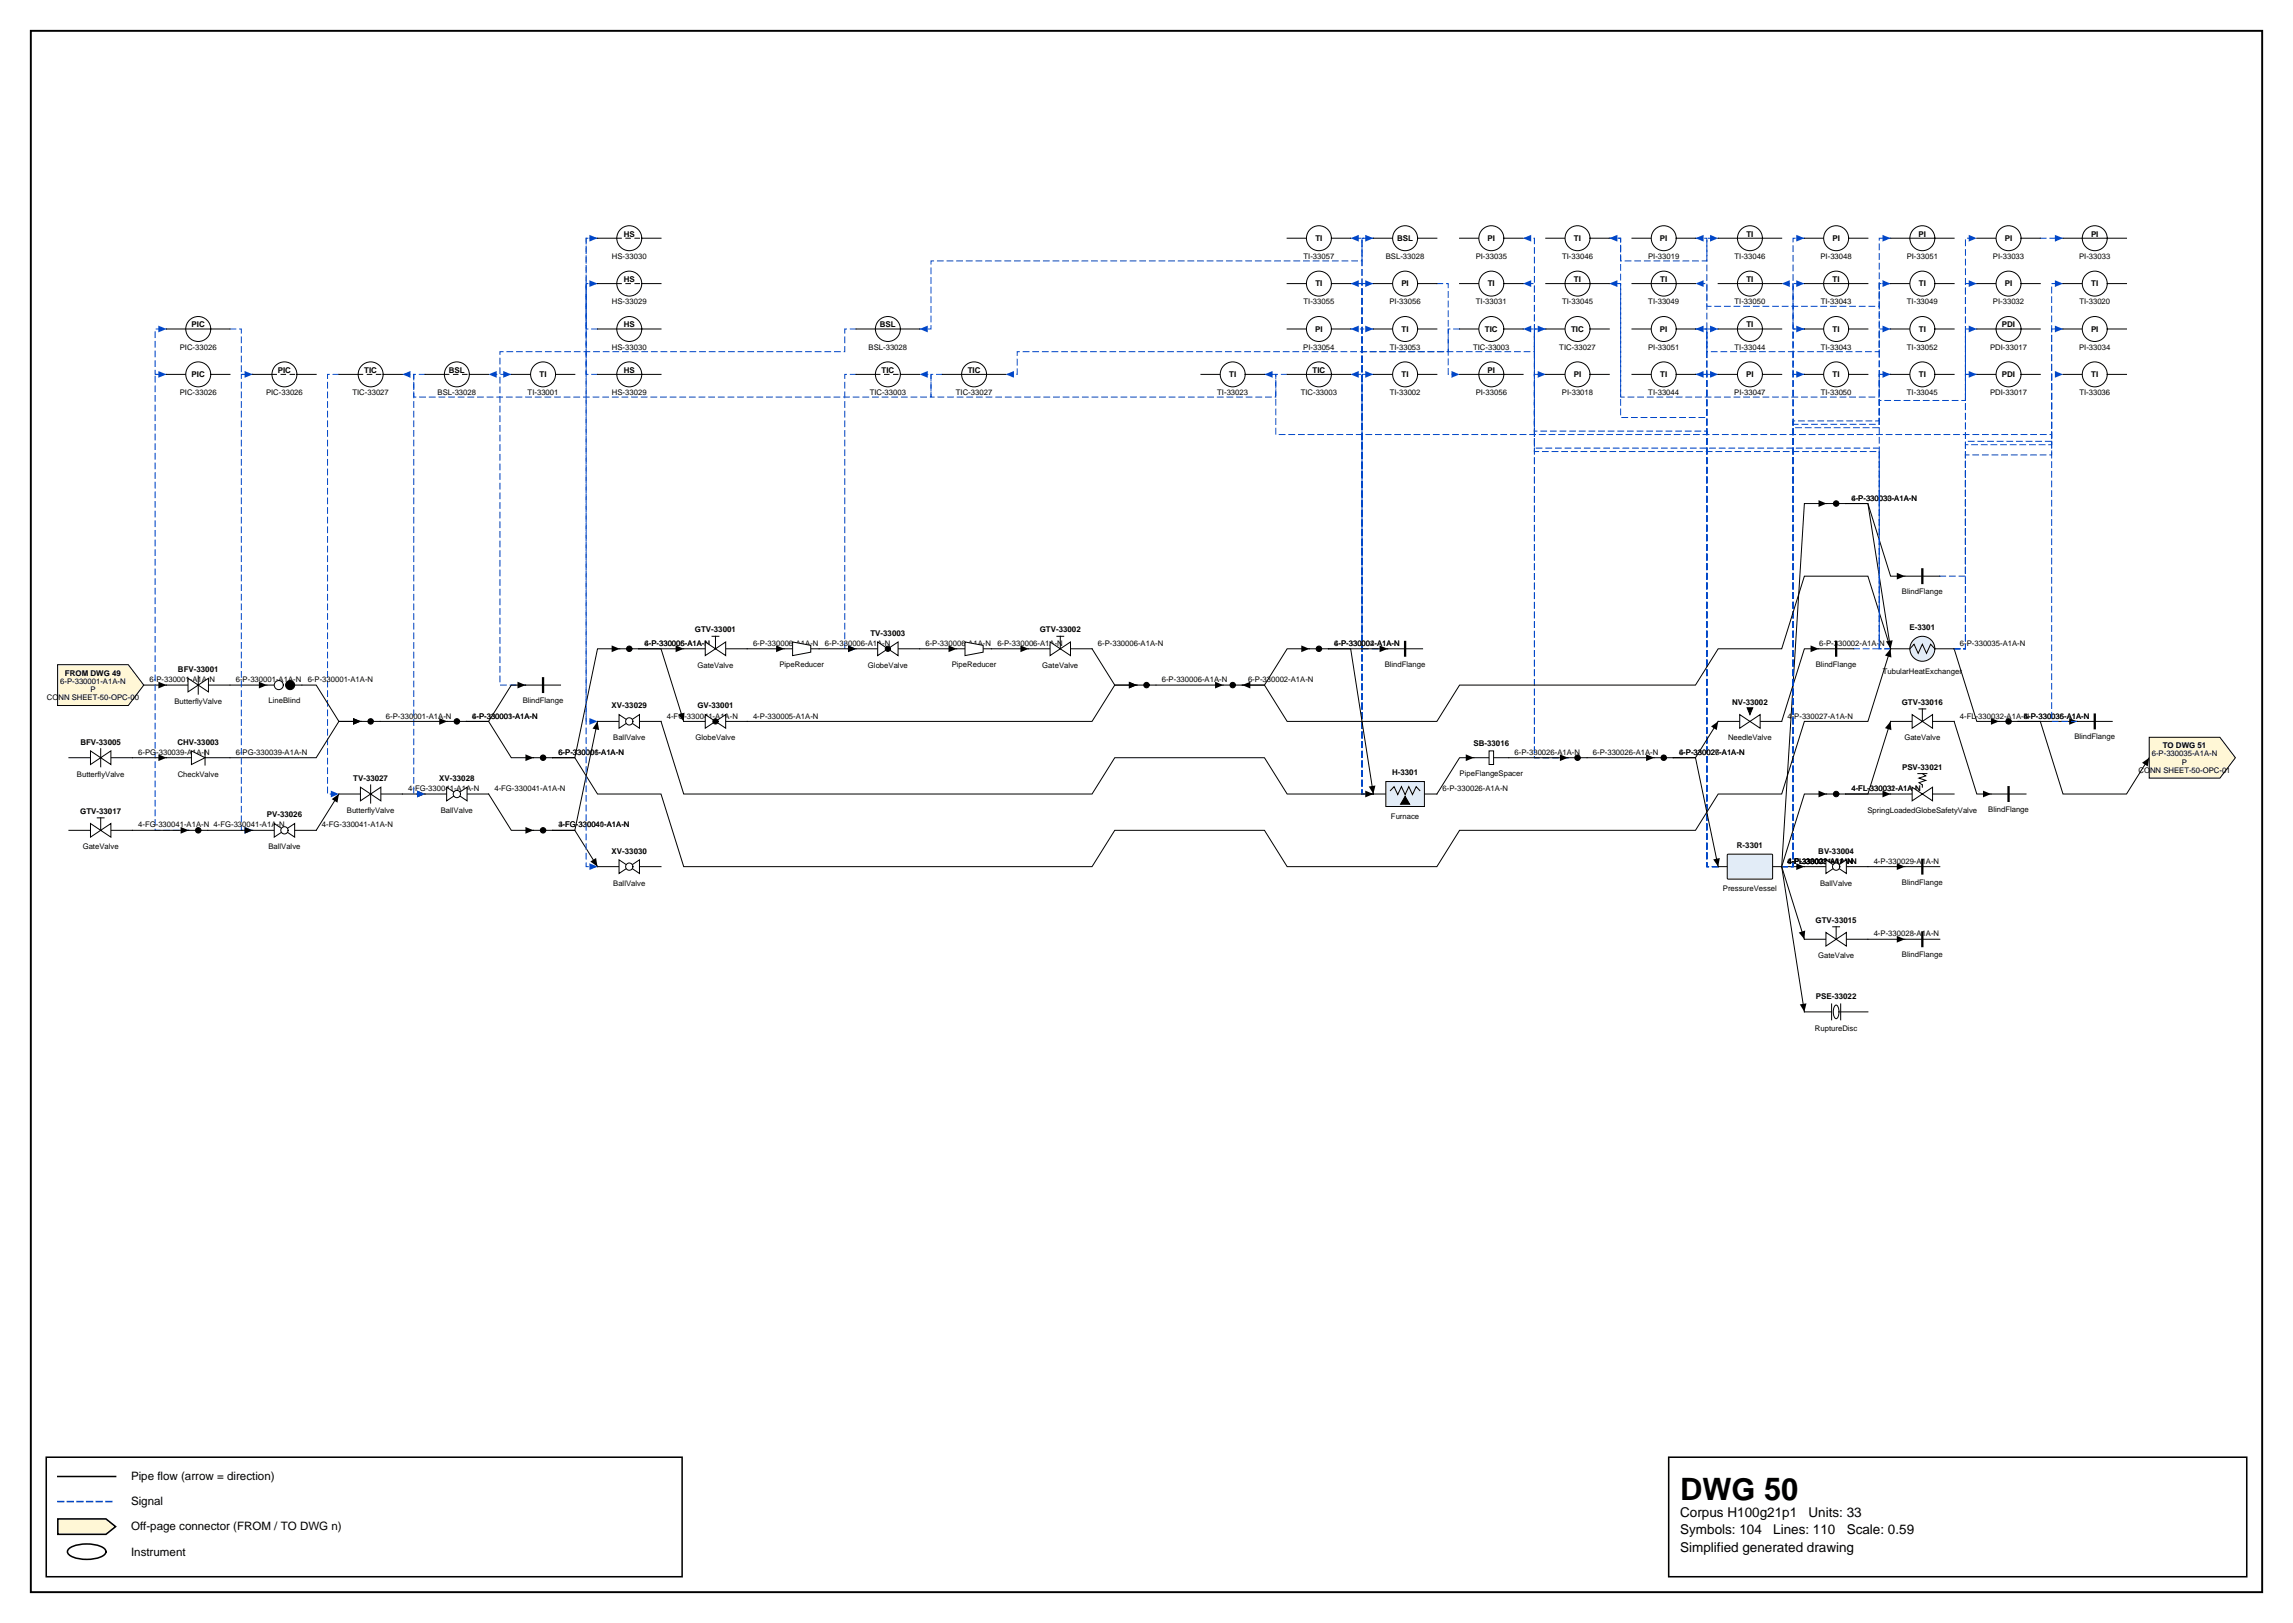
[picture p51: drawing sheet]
<svg xmlns="http://www.w3.org/2000/svg" width="420mm" height="297mm" viewBox="0 0 420 297" stroke-linecap="round" stroke-linejoin="round" font-family="sans-serif">
<defs><g id="words">
<text font-size="5.6" x="307.6" y="274.5">DWG 50</text>
<g font-size="2.5">
<text x="307.6" y="277.6">Corpus H100g21p1</text>
<text x="307.6" y="280.8">Symbols: 104</text>
<text x="324.6" y="280.8">Lines: 110</text>
<text x="331.1" y="277.6">Units: 33</text>
<text x="338.1" y="280.8">Scale: 0.59</text>
<text x="307.6" y="284">Simplified generated drawing</text>
</g>
<g font-size="2.1">
<text x="24" y="270.9">Pipe flow (arrow = direction)</text>
<text x="24" y="275.5">Signal</text>
<text x="24" y="280.1">Off-page connector (FROM / TO DWG n)</text>
<text x="24" y="284.7">Instrument</text>
</g>
<g font-size="1.5">
<text x="114.2" y="43.3">HS</text>
<text x="240.8" y="44.1">TI</text>
<text x="255.8" y="44.1">BSL</text>
<text x="272.3" y="44.1">PI</text>
<text x="288.2" y="44.1">TI</text>
<text x="303.9" y="44.1">PI</text>
<text x="319.7" y="43.3">TI</text>
<text x="335.5" y="44.1">PI</text>
<text x="351.3" y="43.3">PI</text>
<text x="367" y="44.1">PI</text>
<text x="382.8" y="43.3">PI</text>
<text x="114.2" y="51.6">HS</text>
<text x="240.8" y="52.4">TI</text>
<text x="256.6" y="52.4">PI</text>
<text x="272.4" y="52.4">TI</text>
<text x="288.2" y="51.6">TI</text>
<text x="304" y="51.6">TI</text>
<text x="319.7" y="51.6">TI</text>
<text x="335.5" y="51.6">TI</text>
<text x="351.3" y="52.4">TI</text>
<text x="367" y="52.4">PI</text>
<text x="382.9" y="52.4">TI</text>
<text x="35.1" y="59.9">PIC</text>
<text x="114.2" y="59.9">HS</text>
<text x="161.1" y="59.9">BSL</text>
<text x="319.7" y="59.9">TI</text>
<text x="366.5" y="59.9">PDI</text>
<text x="240.8" y="60.7">PI</text>
<text x="256.6" y="60.7">TI</text>
<text x="271.9" y="60.7">TIC</text>
<text x="287.6" y="60.7">TIC</text>
<text x="303.9" y="60.7">PI</text>
<text x="335.5" y="60.7">TI</text>
<text x="351.3" y="60.7">TI</text>
<text x="382.8" y="60.7">PI</text>
<text x="35.1" y="69">PIC</text>
<text x="50.9" y="68.2">PIC</text>
<text x="66.7" y="68.2">TIC</text>
<text x="82.2" y="68.2">BSL</text>
<text x="98.8" y="69">TI</text>
<text x="114.2" y="68.2">HS</text>
<text x="161.4" y="68.2">TIC</text>
<text x="177.2" y="68.2">TIC</text>
<text x="225" y="69">TI</text>
<text x="240.3" y="68.2">TIC</text>
<text x="256.6" y="69">TI</text>
<text x="272.3" y="68.2">PI</text>
<text x="288.1" y="69">PI</text>
<text x="304" y="69">TI</text>
<text x="319.7" y="69">PI</text>
<text x="335.5" y="69">TI</text>
<text x="351.3" y="69">TI</text>
<text x="366.5" y="69">PDI</text>
<text x="382.9" y="69">TI</text>
<text x="127.2" y="115.7">GTV-33001</text>
<text x="159.4" y="116.3">TV-33003</text>
<text x="190.4" y="115.7">GTV-33002</text>
<text x="349.6" y="115.3">E-3301</text>
<text x="11.9" y="123.7">FROM DWG 49</text>
<text x="32.6" y="123">BFV-33001</text>
<text x="112" y="129.6">XV-33029</text>
<text x="127.7" y="129.6">GV-33001</text>
<text x="317.1" y="129">NV-33002</text>
<text x="348.2" y="129">GTV-33016</text>
<text x="14.7" y="136.3">BFV-33005</text>
<text x="32.5" y="136.3">CHV-33003</text>
<text x="269.8" y="136.5">SB-33016</text>
<text x="396" y="136.9">TO DWG 51</text>
<text x="64.7" y="142.9">TV-33027</text>
<text x="80.4" y="142.9">XV-33028</text>
<text x="254.9" y="141.9">H-3301</text>
<text x="348.2" y="140.8">PSV-33021</text>
<text x="14.7" y="148.9">GTV-33017</text>
<text x="48.8" y="149.6">PV-33026</text>
<text x="318" y="155.2">R-3301</text>
<text x="112" y="156.2">XV-33030</text>
<text x="332.9" y="156.2">BV-33004</text>
<text x="332.4" y="168.9">GTV-33015</text>
<text x="332.4" y="182.8">PSE-33022</text>
</g>
<g font-size="1.4">
<text x="112" y="47.4">HS-33030</text>
<text x="238.6" y="47.4">TI-33057</text>
<text x="253.7" y="47.4">BSL-33028</text>
<text x="270.2" y="47.4">PI-33035</text>
<text x="286" y="47.4">TI-33046</text>
<text x="301.7" y="47.4">PI-33019</text>
<text x="317.6" y="47.4">TI-33046</text>
<text x="333.3" y="47.4">PI-33048</text>
<text x="349.1" y="47.4">PI-33051</text>
<text x="364.9" y="47.4">PI-33033</text>
<text x="380.6" y="47.4">PI-33033</text>
<text x="112" y="55.7">HS-33029</text>
<text x="238.6" y="55.7">TI-33055</text>
<text x="254.4" y="55.7">PI-33056</text>
<text x="270.2" y="55.7">TI-33031</text>
<text x="286" y="55.7">TI-33045</text>
<text x="301.8" y="55.7">TI-33049</text>
<text x="317.6" y="55.7">TI-33050</text>
<text x="333.3" y="55.7">TI-33043</text>
<text x="349.1" y="55.7">TI-33049</text>
<text x="364.9" y="55.7">PI-33032</text>
<text x="380.7" y="55.7">TI-33020</text>
<text x="32.9" y="64">PIC-33026</text>
<text x="112" y="64">HS-33030</text>
<text x="159" y="64">BSL-33028</text>
<text x="238.6" y="64">PI-33054</text>
<text x="254.4" y="64">TI-33053</text>
<text x="269.7" y="64">TIC-33003</text>
<text x="285.5" y="64">TIC-33027</text>
<text x="301.7" y="64">PI-33051</text>
<text x="317.6" y="64">TI-33044</text>
<text x="333.3" y="64">TI-33043</text>
<text x="349.1" y="64">TI-33052</text>
<text x="364.4" y="64">PDI-33017</text>
<text x="380.6" y="64">PI-33034</text>
<text x="32.9" y="72.3">PIC-33026</text>
<text x="48.7" y="72.3">PIC-33026</text>
<text x="64.5" y="72.3">TIC-33027</text>
<text x="80.1" y="72.3">BSL-33028</text>
<text x="96.6" y="72.3">TI-33001</text>
<text x="112" y="72.3">HS-33029</text>
<text x="159.2" y="72.3">TIC-33003</text>
<text x="175" y="72.3">TIC-33027</text>
<text x="222.9" y="72.3">TI-33023</text>
<text x="238.1" y="72.3">TIC-33003</text>
<text x="254.4" y="72.3">TI-33002</text>
<text x="270.2" y="72.3">PI-33056</text>
<text x="286" y="72.3">PI-33018</text>
<text x="301.8" y="72.3">TI-33044</text>
<text x="317.5" y="72.3">PI-33047</text>
<text x="333.3" y="72.3">TI-33050</text>
<text x="349.1" y="72.3">TI-33045</text>
<text x="364.4" y="72.3">PDI-33017</text>
<text x="380.7" y="72.3">TI-33036</text>
<text x="339" y="91.6">6-P-330033-A1A-N</text>
<text x="339" y="91.6">4-P-330030-A1A-N</text>
<text x="348.2" y="108.7">BlindFlange</text>
<text x="118" y="118.2">6-P-330006-A1A-N</text>
<text x="118" y="118.2">4-P-330005-A1A-N</text>
<text x="137.9" y="118.2">6-P-330006-A1A-N</text>
<text x="151" y="118.2">6-P-330006-A1A-N</text>
<text x="169.4" y="118.2">6-P-330006-A1A-N</text>
<text x="182.6" y="118.2">6-P-330006-A1A-N</text>
<text x="201" y="118.2">6-P-330006-A1A-N</text>
<text x="244.3" y="118.2">4-P-330004-A1A-N</text>
<text x="244.3" y="118.2">6-P-330002-A1A-N</text>
<text x="333.1" y="118.2">6-P-330002-A1A-N</text>
<text x="358.8" y="118.2">6-P-330035-A1A-N</text>
<text x="11" y="125.1">6-P-330001-A1A-N</text>
<text x="27.4" y="124.9">6-P-330001-A1A-N</text>
<text x="43.2" y="124.9">6-P-330001-A1A-N</text>
<text x="56.3" y="124.9">6-P-330001-A1A-N</text>
<text x="127.7" y="122.2">GateValve</text>
<text x="142.7" y="122">PipeReducer</text>
<text x="158.9" y="122.2">GlobeValve</text>
<text x="174.3" y="122">PipeReducer</text>
<text x="190.8" y="122.2">GateValve</text>
<text x="212.7" y="124.9">6-P-330006-A1A-N</text>
<text x="228.5" y="124.9">6-P-330002-A1A-N</text>
<text x="253.5" y="122">BlindFlange</text>
<text x="332.4" y="122">BlindFlange</text>
<text x="344.7" y="123.3">TubularHeatExchanger</text>
<text x="8.6" y="128.1">CONN SHEET-50-OPC-00</text>
<text x="16.5" y="126.6">P</text>
<text x="31.9" y="128.9">ButterflyValve</text>
<text x="49.2" y="128.7">LineBlind</text>
<text x="70.7" y="131.5">6-P-330001-A1A-N</text>
<text x="86.4" y="131.5">4-P-330003-A1A-N</text>
<text x="86.4" y="131.5">6-P-330001-A1A-N</text>
<text x="95.7" y="128.7">BlindFlange</text>
<text x="122.1" y="131.5">4-FG-330041-A1A-N</text>
<text x="137.9" y="131.5">4-P-330005-A1A-N</text>
<text x="327.3" y="131.5">4-P-330027-A1A-N</text>
<text x="358.8" y="131.5">4-FL-330032-A1A-N</text>
<text x="370.5" y="131.5">4-P-330036-A1A-N</text>
<text x="370.5" y="131.5">6-P-330035-A1A-N</text>
<text x="112.3" y="135.5">BallValve</text>
<text x="127.3" y="135.5">GlobeValve</text>
<text x="316.4" y="135.5">NeedleValve</text>
<text x="348.7" y="135.5">GateValve</text>
<text x="379.8" y="135.3">BlindFlange</text>
<text x="14.1" y="142.2">ButterflyValve</text>
<text x="25.3" y="138.1">6-PG-330039-A1A-N</text>
<text x="32.5" y="142.2">CheckValve</text>
<text x="43.2" y="138.1">6-PG-330039-A1A-N</text>
<text x="102.2" y="138.1">6-P-330006-A1A-N</text>
<text x="102.2" y="138.1">6-P-330001-A1A-N</text>
<text x="267.2" y="142">PipeFlangeSpacer</text>
<text x="277.3" y="138.1">6-P-330026-A1A-N</text>
<text x="291.6" y="138.1">6-P-330026-A1A-N</text>
<text x="307.4" y="138.1">4-P-330027-A1A-N</text>
<text x="307.4" y="138.1">6-P-330026-A1A-N</text>
<text x="391.5" y="141.4">CONN SHEET-50-OPC-01</text>
<text x="394" y="138.4">6-P-330035-A1A-N</text>
<text x="399.5" y="139.9">P</text>
<text x="63.5" y="148.8">ButterflyValve</text>
<text x="74.7" y="144.8">4-FG-330041-A1A-N</text>
<text x="80.7" y="148.8">BallValve</text>
<text x="90.5" y="144.8">4-FG-330041-A1A-N</text>
<text x="254.7" y="149.9">Furnace</text>
<text x="264.1" y="144.8">6-P-330026-A1A-N</text>
<text x="339" y="144.8">4-FL-330032-A1A-N</text>
<text x="339" y="144.8">4-FL-330031-A1A-N</text>
<text x="341.9" y="148.8">SpringLoadedGlobeSafetyValve</text>
<text x="364" y="148.6">BlindFlange</text>
<text x="15.1" y="155.5">GateValve</text>
<text x="25.3" y="151.4">4-FG-330041-A1A-N 4-FG-330041-A1A-N</text>
<text x="49.1" y="155.5">BallValve</text>
<text x="58.9" y="151.4">4-FG-330041-A1A-N</text>
<text x="102.2" y="151.4">3-FG-330040-A1A-N</text>
<text x="102.2" y="151.4">4-FG-330041-A1A-N</text>
<text x="327.3" y="158.1">6-P-330033-A1A-N</text>
<text x="327.3" y="158.1">4-P-330029-A1A-N</text>
<text x="327.3" y="158.1">4-P-330028-A1A-N</text>
<text x="327.3" y="158.1">4-FL-330031-A1A-N</text>
<text x="327.3" y="158.1">4-FL-330034-A1A-N</text>
<text x="343" y="158.1">4-P-330029-A1A-N</text>
<text x="348.2" y="161.9">BlindFlange</text>
<text x="112.3" y="162.1">BallValve</text>
<text x="315.4" y="163.1">PressureVessel</text>
<text x="333.2" y="162.1">BallValve</text>
<text x="343" y="171.4">4-P-330028-A1A-N</text>
<text x="332.9" y="175.4">GateValve</text>
<text x="348.2" y="175.2">BlindFlange</text>
<text x="332.3" y="188.7">RuptureDisc</text>
</g>
</g></defs>
<path d="M5.6 5.6h408.6v285.8h-408.6z" fill="none" stroke="#000" stroke-width=".35"/>
<path d="M8.5 266.7h116.4v21.9h-116.4zM10.6 270.2h10.6M305.5 266.7h105.8v21.9h-105.8z" fill="none" stroke="#000" stroke-width=".28"/>
<path d="M10.6 274.8h10.6" fill="none" stroke="#0046c8" stroke-width=".28" stroke-dasharray="1.1 .7"/>
<path d="M10.6 278h8.8l1.8 1.4-1.8 1.4h-8.8z" fill="#fff7d6" stroke="#000" stroke-width=".28"/>
<path d="M12.7 283.4a6.7 6.7 0 0 1 6.3 0 .72 .72 0 0 1 0 1.2 6.7 6.7 0 0 1-6.3 0 .72 .72 0 0 1 0-1.2z" fill="none" stroke="#000" stroke-width=".28"/>
<path d="M125.2 118.7h-8.2h4l4.2 13.3M136.8 118.7h6.8M42.1 125.4h6.8M380.3 132h-10.8h4l4.2 13.3h11.6l4.2-6.6" fill="none" stroke="#000" stroke-width=".18"/>
<path d="M123.7 118.1l1.5 .6-1.5 .7zM142.1 118.1l1.5 .6-1.5 .7zM47.4 124.8l1.5 .6-1.5 .6zM124.1 130.8l1.2-.4-.1 1.6zM378.8 131.4l1.5 .6-1.5 .6zM392.2 139.6l1.3-.9-.3 1.6z" fill="#000"/>
<path d="M254.1 118.7h-4.7v-50.2h2" fill="none" stroke="#0046c8" stroke-width=".18" stroke-dasharray="1.1 .7"/>
<path d="M250 67.9l1.4 .6-1.4 .6z" fill="#0046c8"/>
<path d="M109.4 68.5h-2.1v-16.6h2.1" fill="none" stroke="#0046c8" stroke-width=".18" stroke-dasharray="1.1 .7"/>
<path d="M107.9 51.3l1.5 .6-1.5 .6z" fill="#0046c8"/>
<path d="M357.8 132l4.1 13.3h2.6" fill="none" stroke="#000" stroke-width=".18"/>
<path d="M363.1 144.7l1.4 .6-1.4 .6z" fill="#000"/>
<path d="M251.4 145.3h-2v-85.1h2" fill="none" stroke="#0046c8" stroke-width=".18" stroke-dasharray="1.1 .7"/>
<path d="M250 59.6l1.4 .6-1.4 .6z" fill="#0046c8"/>
<path d="M251.4 145.3h-2v-93.4h2" fill="none" stroke="#0046c8" stroke-width=".18" stroke-dasharray="1.1 .7"/>
<path d="M250 51.3l1.4 .6-1.4 .6z" fill="#0046c8"/>
<path d="M251.4 145.3h-2v-101.7h2" fill="none" stroke="#0046c8" stroke-width=".18" stroke-dasharray="1.1 .7"/>
<path d="M250 43l1.4 .6-1.4 .6z" fill="#0046c8"/>
<path d="M269.8 138.7h-2.6l-4.1 6.6" fill="none" stroke="#000" stroke-width=".18"/>
<path d="M268.4 138.1l1.4 .6-1.4 .6z" fill="#000"/>
<path d="M251.4 145.3h-2v-85.1h-2.1" fill="none" stroke="#0046c8" stroke-width=".18" stroke-dasharray="1.1 .7"/>
<path d="M247.3 60.2l1.5-.6v1.2z" fill="#0046c8"/>
<path d="M251.4 145.3h-2v-93.4h-2.1" fill="none" stroke="#0046c8" stroke-width=".18" stroke-dasharray="1.1 .7"/>
<path d="M247.3 51.9l1.5-.6v1.2z" fill="#0046c8"/>
<path d="M251.4 145.3h-2v-101.7h-2.1" fill="none" stroke="#0046c8" stroke-width=".18" stroke-dasharray="1.1 .7"/>
<path d="M247.3 43.6l1.5-.6v1.2z" fill="#0046c8"/>
<path d="M199.9 118.7l4.2 6.7h4.1M26.3 125.4h4.2" fill="none" stroke="#000" stroke-width=".18"/>
<path d="M29 124.8l1.5 .6-1.5 .6zM206.7 124.8l1.5 .6-1.5 .6z" fill="#000"/>
<path d="M156.7 68.5h-2v50.2h2" fill="none" stroke="#0046c8" stroke-width=".18" stroke-dasharray="1.1 .7"/>
<path d="M155.3 118.1l1.4 .6-1.4 .7z" fill="#0046c8"/>
<path d="M62 68.5h-2v76.8h2" fill="none" stroke="#0046c8" stroke-width=".18" stroke-dasharray="1.1 .7"/>
<path d="M60.6 144.7l1.4 .6-1.4 .6z" fill="#0046c8"/>
<path d="M55.3 125.4h2.6l4.1 6.6h4.1" fill="none" stroke="#000" stroke-width=".18"/>
<path d="M64.6 131.4l1.5 .6-1.5 .6z" fill="#000"/>
<path d="M96.2 125.4h-4.7v-56.9h2.1" fill="none" stroke="#0046c8" stroke-width=".18" stroke-dasharray="1.1 .7"/>
<path d="M92.1 67.9l1.5 .6-1.5 .6z" fill="#0046c8"/>
<path d="M373.5 43.6h4.2" fill="none" stroke="#0046c8" stroke-width=".18" stroke-dasharray="1.1 .7"/>
<path d="M376.2 43l1.5 .6-1.5 .6z" fill="#0046c8"/>
<path d="M263.1 51.9h2v16.6h2.1" fill="none" stroke="#0046c8" stroke-width=".18" stroke-dasharray="1.1 .7"/>
<path d="M265.7 67.9l1.5 .6-1.5 .6z" fill="#0046c8"/>
<path d="M42.1 60.2h2.1v8.3h2.1" fill="none" stroke="#0046c8" stroke-width=".18" stroke-dasharray="1.1 .7"/>
<path d="M44.8 67.9l1.5 .6-1.5 .6z" fill="#0046c8"/>
<path d="M73.7 145.3h4.1" fill="none" stroke="#000" stroke-width=".18"/>
<path d="M76.3 144.7l1.5 .6-1.5 .6z" fill="#000"/>
<path d="M380.3 132h-4.7v-52.5h-142v-11h-2.1" fill="none" stroke="#0046c8" stroke-width=".18" stroke-dasharray="1.1 .7"/>
<path d="M231.5 68.5l1.5-.6v1.2z" fill="#0046c8"/>
<path d="M66.1 132h-4.1l-4.1 6.7h-15.8M62 145.3l-4.1 6.7" fill="none" stroke="#000" stroke-width=".18"/>
<path d="M64.6 131.4l1.5 .6-1.5 .6zM60.7 146.3l1.3-1-.2 1.6z" fill="#000"/>
<path d="M310.4 68.5h2.1v-8.3h2.1" fill="none" stroke="#0046c8" stroke-width=".18" stroke-dasharray="1.1 .7"/>
<path d="M313.1 59.6l1.5 .6-1.5 .6z" fill="#0046c8"/>
<path d="M109.4 132l-4.2 20h-4h4l4.2 6.6M89.5 145.3l4.1 6.7h4.1" fill="none" stroke="#000" stroke-width=".18"/>
<path d="M109.4 132l.3 1.6-1.2-.2zM96.2 151.3l1.5 .7-1.5 .6zM108.1 157.7l1-.7 .3 1.6z" fill="#000"/>
<path d="M109.4 60.2h-2.1v-16.6h2.1" fill="none" stroke="#0046c8" stroke-width=".18" stroke-dasharray="1.1 .7"/>
<path d="M107.9 43l1.5 .6-1.5 .6z" fill="#0046c8"/>
<path d="M150 118.7h6.7M333 118.7h-2.7l-4.1 13.3" fill="none" stroke="#000" stroke-width=".18"/>
<path d="M155.3 118.1l1.4 .6-1.4 .7zM331.5 118.1l1.5 .6-1.5 .7z" fill="#000"/>
<path d="M172.5 68.5h-2.1v4.2h-94.6v-4.2h-2.1" fill="none" stroke="#0046c8" stroke-width=".18" stroke-dasharray="1.1 .7"/>
<path d="M73.7 68.5l1.5-.6v1.2z" fill="#0046c8"/>
<path d="M361.9 68.5h-2.1v-8.3h2.1" fill="none" stroke="#0046c8" stroke-width=".18" stroke-dasharray="1.1 .7"/>
<path d="M360.4 59.6l1.5 .6-1.5 .6z" fill="#0046c8"/>
<path d="M77.8 68.5h-2v76.8h2" fill="none" stroke="#0046c8" stroke-width=".18" stroke-dasharray="1.1 .7"/>
<path d="M76.3 144.7l1.5 .6-1.5 .6z" fill="#0046c8"/>
<path d="M239.7 118.7h-4l-4.2 6.7h-4.1M69.6 132h12.3M208.2 125.4h-4.1l-4.2 6.6h-63.1" fill="none" stroke="#000" stroke-width=".18"/>
<path d="M238.2 118.1l1.5 .6-1.5 .7zM80.4 131.4l1.5 .6-1.5 .6zM206.7 124.8l1.5 .6-1.5 .6z" fill="#000"/>
<path d="M46.3 68.5h-2.1v83.5h2.1" fill="none" stroke="#0046c8" stroke-width=".18" stroke-dasharray="1.1 .7"/>
<path d="M44.8 151.3l1.5 .7-1.5 .6z" fill="#0046c8"/>
<path d="M310.4 60.2h2.1v4.2h31.6v-20.8h2" fill="none" stroke="#0046c8" stroke-width=".18" stroke-dasharray="1.1 .7"/>
<path d="M344.6 43l1.5 .6-1.5 .6z" fill="#0046c8"/>
<path d="M287.1 138.7h-6.2v-70.2h2.1" fill="none" stroke="#0046c8" stroke-width=".18" stroke-dasharray="1.1 .7"/>
<path d="M281.5 67.9l1.5 .6-1.5 .6z" fill="#0046c8"/>
<path d="M287.1 138.7h-6.2v-78.5h2.1" fill="none" stroke="#0046c8" stroke-width=".18" stroke-dasharray="1.1 .7"/>
<path d="M281.5 59.6l1.5 .6-1.5 .6z" fill="#0046c8"/>
<path d="M290.6 138.7h12.3M38 152h8.3" fill="none" stroke="#000" stroke-width=".18"/>
<path d="M301.4 138.1l1.5 .6-1.5 .6zM44.8 151.3l1.5 .7-1.5 .6z" fill="#000"/>
<path d="M34.6 152h-6.2v-83.5h2.1" fill="none" stroke="#0046c8" stroke-width=".18" stroke-dasharray="1.1 .7"/>
<path d="M29 67.9l1.5 .6-1.5 .6z" fill="#0046c8"/>
<path d="M330.3 68.5h-2v-16.6h-2.1" fill="none" stroke="#0046c8" stroke-width=".18" stroke-dasharray="1.1 .7"/>
<path d="M326.2 51.9l1.5-.6v1.2z" fill="#0046c8"/>
<path d="M181.5 118.7h6.8" fill="none" stroke="#000" stroke-width=".18"/>
<path d="M186.8 118.1l1.5 .6-1.5 .7z" fill="#000"/>
<path d="M330.3 60.2h-2v-8.3h2" fill="none" stroke="#0046c8" stroke-width=".18" stroke-dasharray="1.1 .7"/>
<path d="M328.9 51.3l1.4 .6-1.4 .6z" fill="#0046c8"/>
<path d="M348.7 105.4h-2.6l-4.1-13.2h-4.1h4.1l4.1 26.5M342 158.6h6.7" fill="none" stroke="#000" stroke-width=".18"/>
<path d="M345.3 117.4l1.2-.2-.4 1.5zM347.3 104.8l1.4 .6-1.4 .7zM347.3 158l1.4 .6-1.4 .6z" fill="#000"/>
<path d="M251.4 43.6h-2v4.2h-79v12.4h-2" fill="none" stroke="#0046c8" stroke-width=".18" stroke-dasharray="1.1 .7"/>
<path d="M168.4 60.2l1.5-.6v1.2z" fill="#0046c8"/>
<path d="M24.2 152h10.4" fill="none" stroke="#000" stroke-width=".18"/>
<path d="M33.1 151.3l1.5 .7-1.5 .6z" fill="#000"/>
<path d="M314.6 158.6h-2.1v-90.1h2.1" fill="none" stroke="#0046c8" stroke-width=".18" stroke-dasharray="1.1 .7"/>
<path d="M313.1 67.9l1.5 .6-1.5 .6z" fill="#0046c8"/>
<path d="M314.6 158.6h-2.1v-90.1h-2.1" fill="none" stroke="#0046c8" stroke-width=".18" stroke-dasharray="1.1 .7"/>
<path d="M310.4 68.5l1.5-.6v1.2z" fill="#0046c8"/>
<path d="M314.6 158.6h-2.1v-98.4h-2.1" fill="none" stroke="#0046c8" stroke-width=".18" stroke-dasharray="1.1 .7"/>
<path d="M310.4 60.2l1.5-.6v1.2z" fill="#0046c8"/>
<path d="M314.6 158.6h-2.1v-115h-2.1" fill="none" stroke="#0046c8" stroke-width=".18" stroke-dasharray="1.1 .7"/>
<path d="M310.4 43.6l1.5-.6v1.2z" fill="#0046c8"/>
<path d="M326.2 158.6h2.1v-90.1h2" fill="none" stroke="#0046c8" stroke-width=".18" stroke-dasharray="1.1 .7"/>
<path d="M328.9 67.9l1.4 .6-1.4 .6z" fill="#0046c8"/>
<path d="M326.2 158.6h2.1v-98.4h2" fill="none" stroke="#0046c8" stroke-width=".18" stroke-dasharray="1.1 .7"/>
<path d="M328.9 59.6l1.4 .6-1.4 .6z" fill="#0046c8"/>
<path d="M334.4 92.2h-4.1l-4.1 66.4" fill="none" stroke="#000" stroke-width=".18"/>
<path d="M332.9 91.5l1.5 .7-1.5 .6z" fill="#000"/>
<path d="M326.2 158.6h2.1v-115h2" fill="none" stroke="#0046c8" stroke-width=".18" stroke-dasharray="1.1 .7"/>
<path d="M328.9 43l1.4 .6-1.4 .6z" fill="#0046c8"/>
<path d="M326.2 158.6h4.1" fill="none" stroke="#000" stroke-width=".18"/>
<path d="M328.9 158l1.4 .6-1.4 .6z" fill="#000"/>
<path d="M314.6 158.6h-2.1v-82.2h-15.8v-32.8h-2.1" fill="none" stroke="#0046c8" stroke-width=".18" stroke-dasharray="1.1 .7"/>
<path d="M294.6 43.6l1.5-.6v1.2z" fill="#0046c8"/>
<path d="M326.2 158.6h2.1v-81.6h15.8v-8.5h2" fill="none" stroke="#0046c8" stroke-width=".18" stroke-dasharray="1.1 .7"/>
<path d="M344.6 67.9l1.5 .6-1.5 .6z" fill="#0046c8"/>
<path d="M326.2 158.6h2.1v-80.9h15.8v-17.5h2" fill="none" stroke="#0046c8" stroke-width=".18" stroke-dasharray="1.1 .7"/>
<path d="M344.6 59.6l1.5 .6-1.5 .6z" fill="#0046c8"/>
<path d="M326.2 158.6h2.1v-80.3h15.8v-26.4h2" fill="none" stroke="#0046c8" stroke-width=".18" stroke-dasharray="1.1 .7"/>
<path d="M344.6 51.3l1.5 .6-1.5 .6z" fill="#0046c8"/>
<path d="M326.2 158.6l4.1 13.3M326.2 158.6l4.1 26.6M334.4 145.3h-4.1l-4.1 13.3" fill="none" stroke="#000" stroke-width=".18"/>
<path d="M332.9 144.7l1.5 .6-1.5 .6zM329.3 170.7l1.2-.4-.2 1.6zM329.5 183.8l1.2-.2-.4 1.6z" fill="#000"/>
<path d="M314.6 158.6h-2.1v-79.7h-31.6v-18.7h-2.1" fill="none" stroke="#0046c8" stroke-width=".18" stroke-dasharray="1.1 .7"/>
<path d="M278.8 60.2l1.5-.6v1.2z" fill="#0046c8"/>
<path d="M24.2 138.7h6.3M96.2 125.4h-2.6l-4.1 6.6h-4.1h4.1l4.1 6.7h4.1M276.2 138.7h10.9" fill="none" stroke="#000" stroke-width=".18"/>
<path d="M29 138.1l1.5 .6-1.5 .6zM94.7 124.8l1.5 .6-1.5 .6zM96.2 138.1l1.5 .6-1.5 .6zM285.6 138.1l1.5 .6-1.5 .6z" fill="#000"/>
<path d="M357.8 118.7h2v-66.8h2.1" fill="none" stroke="#0046c8" stroke-width=".18" stroke-dasharray="1.1 .7"/>
<path d="M360.4 51.3l1.5 .6-1.5 .6z" fill="#0046c8"/>
<path d="M357.8 118.7l4.1 13.3h4.1" fill="none" stroke="#000" stroke-width=".18"/>
<path d="M364.5 131.4l1.5 .6-1.5 .6z" fill="#000"/>
<path d="M357.8 118.7h2v-75.1h2.1" fill="none" stroke="#0046c8" stroke-width=".18" stroke-dasharray="1.1 .7"/>
<path d="M360.4 43l1.5 .6-1.5 .6z" fill="#0046c8"/>
<path d="M357.8 118.7h2v-37.9h15.8v-12.3h2.1" fill="none" stroke="#0046c8" stroke-width=".18" stroke-dasharray="1.1 .7"/>
<path d="M376.2 67.9l1.5 .6-1.5 .6z" fill="#0046c8"/>
<path d="M346.1 118.7l-4.1-13.3h-11.7l-4.1 13.3h-11.6l-4.2 6.7h-43.2l-4.1 6.6h-27.4l-4.2-6.6h-4.1" fill="none" stroke="#000" stroke-width=".18"/>
<path d="M227.4 125.4l1.5-.6v1.2z" fill="#000"/>
<path d="M357.8 118.7h2v-37.3h15.8v-21.2h2.1" fill="none" stroke="#0046c8" stroke-width=".18" stroke-dasharray="1.1 .7"/>
<path d="M376.2 59.6l1.5 .6-1.5 .6z" fill="#0046c8"/>
<path d="M346.1 118.7h-2v-36.7h-63.2v-30.1h-2.1" fill="none" stroke="#0046c8" stroke-width=".18" stroke-dasharray="1.1 .7"/>
<path d="M278.8 51.9l1.5-.6v1.2z" fill="#0046c8"/>
<path d="M346.1 118.7h-2v-36.1h-63.2v-39h-2.1" fill="none" stroke="#0046c8" stroke-width=".18" stroke-dasharray="1.1 .7"/>
<path d="M278.8 43.6l1.5-.6v1.2z" fill="#0046c8"/>
<path d="M168.4 118.7h6.7M211.6 125.4h12.3" fill="none" stroke="#000" stroke-width=".18"/>
<path d="M173.7 118.1l1.4 .6-1.4 .7zM222.5 124.8l1.4 .6-1.4 .6z" fill="#000"/>
<path d="M355.1 105.4h4.7v-22.1h15.8v-31.4h2.1" fill="none" stroke="#0046c8" stroke-width=".18" stroke-dasharray="1.1 .7"/>
<path d="M376.2 51.3l1.5 .6-1.5 .6z" fill="#0046c8"/>
<path d="M109.4 51.9h-2.1v80.1h2.1" fill="none" stroke="#0046c8" stroke-width=".18" stroke-dasharray="1.1 .7"/>
<path d="M107.9 131.4l1.5 .6-1.5 .6z" fill="#0046c8"/>
<path d="M294.6 43.6h2.1v4.2h15.8v-4.2h2.1" fill="none" stroke="#0046c8" stroke-width=".18" stroke-dasharray="1.1 .7"/>
<path d="M313.1 43l1.5 .6-1.5 .6z" fill="#0046c8"/>
<path d="M113.5 118.7h-4.1l-4.2 20h-4h4l4.2 6.6h11.6l4.2 13.3h74.7l4.2-6.6h27.4l4.2 6.6h27.4l4.1-6.6h43.2l4.2-6.7h11.6l4.1-13.3h11.7l4.1-13.3M254.1 118.7h-10.9h4.1l4.1 26.6" fill="none" stroke="#000" stroke-width=".18"/>
<path d="M112 118.1l1.5 .6-1.5 .7zM252.6 118.1l1.5 .6-1.5 .7zM346.1 118.7l.2 1.6-1.2-.3zM250.6 144l1.2-.2-.4 1.5z" fill="#000"/>
<path d="M346.1 68.5h-2v4.2h-47.4v-20.8h-2.1" fill="none" stroke="#0046c8" stroke-width=".18" stroke-dasharray="1.1 .7"/>
<path d="M294.6 51.9l1.5-.6v1.2z" fill="#0046c8"/>
<path d="M339.4 118.7h4.7v-45.4h15.7v-4.8h2.1" fill="none" stroke="#0046c8" stroke-width=".18" stroke-dasharray="1.1 .7"/>
<path d="M360.4 67.9l1.5 .6-1.5 .6z" fill="#0046c8"/>
<path d="M346.1 51.9h-2v4.2h-31.6v-4.2h-2.1" fill="none" stroke="#0046c8" stroke-width=".18" stroke-dasharray="1.1 .7"/>
<path d="M310.4 51.9l1.5-.6v1.2z" fill="#0046c8"/>
<path d="M30.5 68.5h-2.1v-8.3h2.1" fill="none" stroke="#0046c8" stroke-width=".18" stroke-dasharray="1.1 .7"/>
<path d="M29 59.6l1.5 .6-1.5 .6z" fill="#0046c8"/>
<path d="M109.4 43.6h-2.1v115h2.1" fill="none" stroke="#0046c8" stroke-width=".18" stroke-dasharray="1.1 .7"/>
<path d="M107.9 158l1.5 .6-1.5 .6z" fill="#0046c8"/>
<path d="M121 132l4.2 13.3h74.7l4.2-6.6h27.4l4.2 6.6h15.7M342 171.9h6.7" fill="none" stroke="#000" stroke-width=".18"/>
<path d="M250 144.7l1.4 .6-1.4 .6zM347.3 171.3l1.4 .6-1.4 .6z" fill="#000"/>
<path d="M156.7 60.2h-2v4.2h-63.2v4.1h-2" fill="none" stroke="#0046c8" stroke-width=".18" stroke-dasharray="1.1 .7"/>
<path d="M89.5 68.5l1.4-.6v1.2z" fill="#0046c8"/>
<path d="M283 60.2h-2.1v4.2h-94.7v4.1h-2" fill="none" stroke="#0046c8" stroke-width=".18" stroke-dasharray="1.1 .7"/>
<path d="M184.2 68.5l1.4-.6v1.2z" fill="#0046c8"/>
<path d="M314.6 132l-4.2 6.7h-4.1h4.1l4.2 19.9M346.1 132l-4.1 13.3h-4.1h8.2" fill="none" stroke="#000" stroke-width=".18"/>
<path d="M313.3 133l1.3-1-.3 1.6zM346.1 132l.2 1.6-1.2-.3zM313.7 157.3l1.2-.3-.3 1.6zM344.6 144.7l1.5 .6-1.5 .6z" fill="#000"/>
<path d="M267.2 60.2h-2.1v4.2h-15.7v4.1h-2.1" fill="none" stroke="#0046c8" stroke-width=".18" stroke-dasharray="1.1 .7"/>
<path d="M247.3 68.5l1.5-.6v1.2z" fill="#0046c8"/>
<path d="M235.7 68.5h-2.1v4.2h-63.2v-4.2h-2" fill="none" stroke="#0046c8" stroke-width=".18" stroke-dasharray="1.1 .7"/>
<path d="M168.4 68.5l1.5-.6v1.2z" fill="#0046c8"/>
<path d="M361.9 51.9h3.5M370 51.9h3.5" fill="none" stroke="#000" stroke-width=".18"/>
<circle cx="367.7" cy="51.9" r="2.28" fill="#fff" stroke="#000" stroke-width=".18"/>
<path d="M251.4 68.5h3.6M259.5 68.5h3.6" fill="none" stroke="#000" stroke-width=".18"/>
<circle cx="257.3" cy="68.5" r="2.28" fill="#fff" stroke="#000" stroke-width=".18"/>
<path d="M314.6 68.5h3.5M322.7 68.5h3.5" fill="none" stroke="#000" stroke-width=".18"/>
<circle cx="320.4" cy="68.5" r="2.28" fill="#fff" stroke="#000" stroke-width=".18"/>
<path d="M109.4 158.6h3.9M117.1 158.6h3.9" fill="none" stroke="#000" stroke-width=".18"/>
<g fill="#fff" stroke="#000" stroke-width=".18">
<path d="M113.3 157.4l3.8 2.5v-2.5l-3.8 2.5z"/>
<circle cx="115.2" cy="158.6" r=".66"/>
</g>
<path d="M30.5 125.4h3.9M38.2 125.4h3.9" fill="none" stroke="#000" stroke-width=".18"/>
<path d="M34.4 124.1l3.8 2.5v-2.5l-3.8 2.5z" fill="#fff" stroke="#000" stroke-width=".18"/>
<path d="M251.4 60.2h3.6M259.5 60.2h3.6M36.3 123.7v3.3" fill="none" stroke="#000" stroke-width=".18"/>
<circle cx="257.3" cy="60.2" r="2.28" fill="#fff" stroke="#000" stroke-width=".18"/>
<path d="M283 68.5h3.5M291.1 68.5h3.5M364.5 145.3h6.4" fill="none" stroke="#000" stroke-width=".18"/>
<path d="M367.7 144.1v2.5" fill="none" stroke="#000" stroke-width=".42"/>
<circle cx="288.8" cy="68.5" r="2.29" fill="#fff" stroke="#000" stroke-width=".18"/>
<path d="M113.5 118.7h3.5M125.2 118.7h3.9M132.9 118.7h3.9M366 132h3.5M348.7 171.9h6.4" fill="none" stroke="#000" stroke-width=".18"/>
<g fill="#000" stroke="#000" stroke-width=".18">
<circle cx="115.2" cy="118.7" r=".5"/>
<circle cx="367.7" cy="132" r=".5"/>
</g>
<path d="M351.9 170.7v2.4" fill="none" stroke="#000" stroke-width=".42"/>
<path d="M129.1 117.5l3.8 2.5v-2.5l-3.8 2.5z" fill="#fff" stroke="#000" stroke-width=".18"/>
<path d="M109.4 68.5h3.5M117.5 68.5h3.5M130.4 116.5h1.2M131 116.5v2.2M254.1 118.7h6.3" fill="none" stroke="#000" stroke-width=".18"/>
<path d="M257.2 117.5v2.5" fill="none" stroke="#000" stroke-width=".42"/>
<circle cx="115.2" cy="68.5" r="2.29" fill="#fff" stroke="#000" stroke-width=".18"/>
<path d="M112.9 68.5h4.6M346.1 132h4M353.8 132h4" fill="none" stroke="#000" stroke-width=".18"/>
<path d="M350.1 130.8l3.7 2.5v-2.5l-3.7 2.5z" fill="#fff" stroke="#000" stroke-width=".18"/>
<path d="M351.3 129.7h1.3M351.9 129.7v2.3M251.4 145.3h2.3M260.8 145.3h2.3" fill="none" stroke="#000" stroke-width=".18"/>
<path d="M253.7 143h7.1v4.6h-7.1z" fill="#e2ecf7" stroke="#000" stroke-width=".18"/>
<path d="M219.9 68.5h3.5M228 68.5h3.5M254.6 144.7l.6-.7 .7 1.4 .7-1.4 .6 1.4 .7-1.4 .7 1.4 .7-1.4 .7 .7" fill="none" stroke="#000" stroke-width=".18"/>
<path d="M257.2 145.7l.9 1.5h-1.7z" fill="#000" stroke="#000" stroke-width=".18"/>
<circle cx="225.7" cy="68.5" r="2.28" fill="#fff" stroke="#000" stroke-width=".18"/>
<path d="M10.5 121.6h13l2.8 3.8-2.8 3.7h-13z" fill="#fff7d6" stroke="#000" stroke-width=".18"/>
<path d="M314.6 60.2h3.5M322.7 60.2h3.5" fill="none" stroke="#000" stroke-width=".18"/>
<circle cx="320.4" cy="60.2" r="2.28" fill="#fff" stroke="#000" stroke-width=".18"/>
<path d="M318.1 60.2h4.6M188.3 118.7h3.9M196 118.7h3.9" fill="none" stroke="#000" stroke-width=".18"/>
<path d="M192.2 117.5l3.8 2.5v-2.5l-3.8 2.5z" fill="#fff" stroke="#000" stroke-width=".18"/>
<path d="M314.6 51.9h3.5M322.7 51.9h3.5M193.5 116.5h1.2M194.1 116.5v2.2" fill="none" stroke="#000" stroke-width=".18"/>
<circle cx="320.4" cy="51.9" r="2.28" fill="#fff" stroke="#000" stroke-width=".18"/>
<path d="M318.1 51.9h4.6M156.7 68.5h3.6M164.8 68.5h3.6" fill="none" stroke="#000" stroke-width=".18"/>
<circle cx="162.6" cy="68.5" r="2.28" fill="#fff" stroke="#000" stroke-width=".18"/>
<path d="M62 68.5h3.6M70.1 68.5h3.6M160.3 68.5h.8M161.9 68.5h.9M163.6 68.5h.8" fill="none" stroke="#000" stroke-width=".18"/>
<circle cx="67.9" cy="68.5" r="2.28" fill="#fff" stroke="#000" stroke-width=".18"/>
<path d="M65.6 68.5h.8M67.2 68.5h.9M68.9 68.5h.8M93.6 68.5h3.5M101.7 68.5h3.5" fill="none" stroke="#000" stroke-width=".18"/>
<circle cx="99.4" cy="68.5" r="2.28" fill="#fff" stroke="#000" stroke-width=".18"/>
<path d="M314.6 43.6h3.5M322.7 43.6h3.5" fill="none" stroke="#000" stroke-width=".18"/>
<circle cx="320.4" cy="43.6" r="2.28" fill="#fff" stroke="#000" stroke-width=".18"/>
<path d="M318.1 43.6h4.6M48.9 125.4h1.3M53.9 125.4h1.4" fill="none" stroke="#000" stroke-width=".18"/>
<circle cx="51" cy="125.4" r=".83" fill="#fff" stroke="#000" stroke-width=".18"/>
<circle cx="53.1" cy="125.4" r=".83" fill="#000" stroke="#000" stroke-width=".18"/>
<path d="M96.2 125.4h6.4M346.1 145.3h4M353.8 145.3h4" fill="none" stroke="#000" stroke-width=".18"/>
<path d="M99.4 124.1v2.5" fill="none" stroke="#000" stroke-width=".42"/>
<path d="M350.1 144.1l3.7 2.5v-2.5l-3.7 2.5z" fill="#fff" stroke="#000" stroke-width=".18"/>
<path d="M361.9 43.6h3.5M370 43.6h3.5M351.1 141.6h1.7M351.9 141.6l.7 .4-1.3 .4 1.3 .4-1.3 .4 .6 .5v.4" fill="none" stroke="#000" stroke-width=".18"/>
<circle cx="367.7" cy="43.6" r="2.28" fill="#fff" stroke="#000" stroke-width=".18"/>
<path d="M251.4 51.9h3.6M259.5 51.9h3.6" fill="none" stroke="#000" stroke-width=".18"/>
<circle cx="257.3" cy="51.9" r="2.28" fill="#fff" stroke="#000" stroke-width=".18"/>
<path d="M30.5 60.2h3.5M38.6 60.2h3.5" fill="none" stroke="#000" stroke-width=".18"/>
<circle cx="36.3" cy="60.2" r="2.29" fill="#fff" stroke="#000" stroke-width=".18"/>
<path d="M34 60.2h4.6M62 145.3h4M69.7 145.3h4" fill="none" stroke="#000" stroke-width=".18"/>
<path d="M66 144.1l3.7 2.5v-2.5l-3.7 2.5z" fill="#fff" stroke="#000" stroke-width=".18"/>
<path d="M380.3 132h6.4M46.3 152h3.9M53.9 152h4M67.9 143.7v3.3" fill="none" stroke="#000" stroke-width=".18"/>
<path d="M383.5 130.8v2.5" fill="none" stroke="#000" stroke-width=".42"/>
<g fill="#fff" stroke="#000" stroke-width=".18">
<path d="M50.2 150.7l3.7 2.5v-2.5l-3.7 2.5z"/>
<circle cx="52.1" cy="152" r=".66"/>
</g>
<path d="M30.5 138.7h4.5M37.5 138.7h4.6" fill="none" stroke="#000" stroke-width=".18"/>
<path d="M35 137.4l2.5 1.3-2.5 1.2z" fill="#fff" stroke="#000" stroke-width=".18"/>
<path d="M298.8 68.5h3.5M306.9 68.5h3.5M37.5 137.3v2.7" fill="none" stroke="#000" stroke-width=".18"/>
<circle cx="304.6" cy="68.5" r="2.28" fill="#fff" stroke="#000" stroke-width=".18"/>
<path d="M77.8 145.3h4M85.5 145.3h4" fill="none" stroke="#000" stroke-width=".18"/>
<g fill="#fff" stroke="#000" stroke-width=".18">
<path d="M81.8 144.1l3.7 2.5v-2.5l-3.7 2.5z"/>
<circle cx="83.6" cy="145.3" r=".67"/>
</g>
<path d="M109.4 60.2h3.5M117.5 60.2h3.5M97.7 152h3.5" fill="none" stroke="#000" stroke-width=".18"/>
<circle cx="99.4" cy="152" r=".5" fill="#000" stroke="#000" stroke-width=".18"/>
<circle cx="115.2" cy="60.2" r="2.29" fill="#fff" stroke="#000" stroke-width=".18"/>
<path d="M112.9 60.2h4.6M314.6 132h3.9M322.2 132h4" fill="none" stroke="#000" stroke-width=".18"/>
<path d="M318.5 130.8l3.7 2.5v-2.5l-3.7 2.5z" fill="#fff" stroke="#000" stroke-width=".18"/>
<path d="M319.9 129.5h1l-.5 1.3z" fill="#000" stroke="#000" stroke-width=".18"/>
<path d="M143.6 118.7h1.5M148.4 118.7h1.6" fill="none" stroke="#000" stroke-width=".18"/>
<path d="M145.1 117.5l3.3 .6v1.3l-3.3 .6z" fill="#fff" stroke="#000" stroke-width=".18"/>
<path d="M172.5 68.5h3.6M180.6 68.5h3.6" fill="none" stroke="#000" stroke-width=".18"/>
<circle cx="178.3" cy="68.5" r="2.28" fill="#fff" stroke="#000" stroke-width=".18"/>
<path d="M176.1 68.5h4.5M361.9 68.5h3.5M370 68.5h3.5" fill="none" stroke="#000" stroke-width=".18"/>
<circle cx="367.7" cy="68.5" r="2.28" fill="#fff" stroke="#000" stroke-width=".18"/>
<path d="M77.8 68.5h3.6M85.9 68.5h3.6M348.7 158.6h6.4" fill="none" stroke="#000" stroke-width=".18"/>
<path d="M351.9 157.4v2.5" fill="none" stroke="#000" stroke-width=".42"/>
<circle cx="83.6" cy="68.5" r="2.28" fill="#fff" stroke="#000" stroke-width=".18"/>
<path d="M81.4 68.5h.8M83 68.5h.8M84.7 68.5h.8M377.7 68.5h3.5M385.8 68.5h3.5" fill="none" stroke="#000" stroke-width=".18"/>
<circle cx="383.5" cy="68.5" r="2.28" fill="#fff" stroke="#000" stroke-width=".18"/>
<path d="M125.2 132h3.9M132.9 132h3.9" fill="none" stroke="#000" stroke-width=".18"/>
<path d="M129.1 130.8l3.8 2.5v-2.5l-3.8 2.5z" fill="#fff" stroke="#000" stroke-width=".18"/>
<g fill="#000" stroke="#000" stroke-width=".18">
<circle cx="67.9" cy="132" r=".5"/>
<circle cx="131" cy="132" r=".48"/>
<circle cx="225.7" cy="125.4" r=".5"/>
</g>
<path d="M46.3 68.5h3.5M54.4 68.5h3.5M66.1 132h3.5M223.9 125.4h3.5" fill="none" stroke="#000" stroke-width=".18"/>
<circle cx="52.1" cy="68.5" r="2.28" fill="#fff" stroke="#000" stroke-width=".18"/>
<path d="M49.8 68.5h.8M51.5 68.5h.8M53.1 68.5h.8M361.9 60.2h3.5M370 60.2h3.5" fill="none" stroke="#000" stroke-width=".18"/>
<circle cx="367.7" cy="60.2" r="2.28" fill="#fff" stroke="#000" stroke-width=".18"/>
<path d="M298.8 60.2h3.5M306.9 60.2h3.5M365.4 60.2h4.6" fill="none" stroke="#000" stroke-width=".18"/>
<circle cx="304.6" cy="60.2" r="2.28" fill="#fff" stroke="#000" stroke-width=".18"/>
<path d="M377.7 60.2h3.5M385.8 60.2h3.5M287.1 138.7h3.5" fill="none" stroke="#000" stroke-width=".18"/>
<circle cx="288.8" cy="138.7" r=".5" fill="#000" stroke="#000" stroke-width=".18"/>
<circle cx="383.5" cy="60.2" r="2.28" fill="#fff" stroke="#000" stroke-width=".18"/>
<path d="M298.8 51.9h3.5M306.9 51.9h3.5" fill="none" stroke="#000" stroke-width=".18"/>
<circle cx="304.6" cy="51.9" r="2.28" fill="#fff" stroke="#000" stroke-width=".18"/>
<path d="M298.8 43.6h3.5M302.3 51.9h4.6M306.9 43.6h3.5" fill="none" stroke="#000" stroke-width=".18"/>
<circle cx="304.6" cy="43.6" r="2.28" fill="#fff" stroke="#000" stroke-width=".18"/>
<path d="M330.3 68.5h3.6M338.4 68.5h3.6M34.6 152h3.4" fill="none" stroke="#000" stroke-width=".18"/>
<circle cx="36.3" cy="152" r=".5" fill="#000" stroke="#000" stroke-width=".18"/>
<circle cx="336.2" cy="68.5" r="2.28" fill="#fff" stroke="#000" stroke-width=".18"/>
<path d="M175.1 118.7h1.6M180 118.7h1.5" fill="none" stroke="#000" stroke-width=".18"/>
<path d="M176.7 117.5l3.3 .6v1.3l-3.3 .6z" fill="#fff" stroke="#000" stroke-width=".18"/>
<path d="M330.3 60.2h3.6M338.4 60.2h3.6" fill="none" stroke="#000" stroke-width=".18"/>
<circle cx="336.2" cy="60.2" r="2.28" fill="#fff" stroke="#000" stroke-width=".18"/>
<path d="M330.3 51.9h3.6M338.4 51.9h3.6" fill="none" stroke="#000" stroke-width=".18"/>
<circle cx="336.2" cy="51.9" r="2.28" fill="#fff" stroke="#000" stroke-width=".18"/>
<path d="M330.3 43.6h3.6M333.9 51.9h4.5M338.4 43.6h3.6M334.4 92.2h3.5" fill="none" stroke="#000" stroke-width=".18"/>
<circle cx="336.2" cy="92.2" r=".5" fill="#000" stroke="#000" stroke-width=".18"/>
<circle cx="336.2" cy="43.6" r="2.28" fill="#fff" stroke="#000" stroke-width=".18"/>
<path d="M330.3 158.6h4M338 158.6h4" fill="none" stroke="#000" stroke-width=".18"/>
<g fill="#fff" stroke="#000" stroke-width=".18">
<path d="M334.3 157.4l3.7 2.5v-2.5l-3.7 2.5z"/>
<circle cx="336.2" cy="158.6" r=".67"/>
</g>
<path d="M251.4 43.6h3.6M259.5 43.6h3.6" fill="none" stroke="#000" stroke-width=".18"/>
<circle cx="257.3" cy="43.6" r="2.28" fill="#fff" stroke="#000" stroke-width=".18"/>
<path d="M12.6 152h4M20.3 152h3.9" fill="none" stroke="#000" stroke-width=".18"/>
<path d="M16.6 150.7l3.7 2.5v-2.5l-3.7 2.5z" fill="#fff" stroke="#000" stroke-width=".18"/>
<path d="M17.8 149.7h1.3M18.4 149.7v2.3M314.6 158.6h1.6M324.5 158.6h1.7" fill="none" stroke="#000" stroke-width=".18"/>
<path d="M316.3 156.4h8.2v4.4h-8.2z" fill="#e2ecf7" stroke="#000" stroke-width=".18"/>
<path d="M377.7 51.9h3.5M385.8 51.9h3.5" fill="none" stroke="#000" stroke-width=".18"/>
<circle cx="383.5" cy="51.9" r="2.28" fill="#fff" stroke="#000" stroke-width=".18"/>
<path d="M283 51.9h3.5M291.1 51.9h3.5" fill="none" stroke="#000" stroke-width=".18"/>
<circle cx="288.8" cy="51.9" r="2.29" fill="#fff" stroke="#000" stroke-width=".18"/>
<path d="M286.5 51.9h4.6" fill="none" stroke="#000" stroke-width=".18"/>
<path d="M393.5 134.9h12.9l2.9 3.8-2.9 3.7h-12.9z" fill="#fff7d6" stroke="#000" stroke-width=".18"/>
<path d="M12.6 138.7h4M20.3 138.7h3.9" fill="none" stroke="#000" stroke-width=".18"/>
<path d="M16.6 137.4l3.7 2.5v-2.5l-3.7 2.5z" fill="#fff" stroke="#000" stroke-width=".18"/>
<path d="M18.4 137v3.3M269.8 138.7h2.8M273.4 138.7h2.8" fill="none" stroke="#000" stroke-width=".18"/>
<path d="M272.6 137.4h.8v2.5h-.8z" fill="#fff" stroke="#000" stroke-width=".18"/>
<path d="M235.7 60.2h3.5M243.8 60.2h3.5M81.9 132h3.5" fill="none" stroke="#000" stroke-width=".18"/>
<circle cx="83.6" cy="132" r=".5" fill="#000" stroke="#000" stroke-width=".18"/>
<circle cx="241.5" cy="60.2" r="2.28" fill="#fff" stroke="#000" stroke-width=".18"/>
<path d="M346.1 118.7h3.6M354.2 118.7h3.6" fill="none" stroke="#000" stroke-width=".18"/>
<circle cx="351.9" cy="118.7" r="2.28" fill="#e2ecf7" stroke="#000" stroke-width=".18"/>
<path d="M235.7 51.9h3.5M243.8 51.9h3.5M349.7 118.7l.7-.8 .8 1.7 .7-1.7 .8 1.7 .8-1.7 .7 .8" fill="none" stroke="#000" stroke-width=".18"/>
<circle cx="241.5" cy="51.9" r="2.28" fill="#fff" stroke="#000" stroke-width=".18"/>
<path d="M156.7 118.7h4M164.4 118.7h4" fill="none" stroke="#000" stroke-width=".18"/>
<path d="M160.7 117.5l3.7 2.5v-2.5l-3.7 2.5z" fill="#fff" stroke="#000" stroke-width=".18"/>
<g fill="#000" stroke="#000" stroke-width=".18">
<circle cx="162.6" cy="118.7" r=".48"/>
<circle cx="209.9" cy="125.4" r=".5"/>
</g>
<path d="M377.7 43.6h3.5M385.8 43.6h3.5M208.2 125.4h3.4" fill="none" stroke="#000" stroke-width=".18"/>
<circle cx="383.5" cy="43.6" r="2.28" fill="#fff" stroke="#000" stroke-width=".18"/>
<path d="M267.2 51.9h3.5M275.3 51.9h3.5M381.2 43.6h4.6" fill="none" stroke="#000" stroke-width=".18"/>
<circle cx="273" cy="51.9" r="2.28" fill="#fff" stroke="#000" stroke-width=".18"/>
<path d="M109.4 51.9h3.5M117.5 51.9h3.5M348.7 105.4h6.4" fill="none" stroke="#000" stroke-width=".18"/>
<path d="M351.9 104.2v2.5" fill="none" stroke="#000" stroke-width=".42"/>
<circle cx="115.2" cy="51.9" r="2.29" fill="#fff" stroke="#000" stroke-width=".18"/>
<path d="M112.9 51.9h.9M114.6 51.9h.8M116.2 51.9h.9M235.7 43.6h3.5M243.8 43.6h3.5" fill="none" stroke="#000" stroke-width=".18"/>
<circle cx="241.5" cy="43.6" r="2.28" fill="#fff" stroke="#000" stroke-width=".18"/>
<path d="M283 43.6h3.5M291.1 43.6h3.5" fill="none" stroke="#000" stroke-width=".18"/>
<circle cx="288.8" cy="43.6" r="2.29" fill="#fff" stroke="#000" stroke-width=".18"/>
<path d="M346.1 68.5h3.6M354.2 68.5h3.6M239.7 118.7h3.5M97.7 138.7h3.5" fill="none" stroke="#000" stroke-width=".18"/>
<g fill="#000" stroke="#000" stroke-width=".18">
<circle cx="241.5" cy="118.7" r=".5"/>
<circle cx="99.4" cy="138.7" r=".5"/>
</g>
<circle cx="351.9" cy="68.5" r="2.28" fill="#fff" stroke="#000" stroke-width=".18"/>
<path d="M267.2 68.5h3.5M275.3 68.5h3.5" fill="none" stroke="#000" stroke-width=".18"/>
<circle cx="273" cy="68.5" r="2.28" fill="#fff" stroke="#000" stroke-width=".18"/>
<path d="M267.2 43.6h3.5M275.3 43.6h3.5M270.7 68.5h4.6M333 118.7h6.4" fill="none" stroke="#000" stroke-width=".18"/>
<path d="M336.2 117.5v2.5" fill="none" stroke="#000" stroke-width=".42"/>
<circle cx="273" cy="43.6" r="2.28" fill="#fff" stroke="#000" stroke-width=".18"/>
<path d="M346.1 60.2h3.6M354.2 60.2h3.6" fill="none" stroke="#000" stroke-width=".18"/>
<circle cx="351.9" cy="60.2" r="2.28" fill="#fff" stroke="#000" stroke-width=".18"/>
<path d="M346.1 51.9h3.6M354.2 51.9h3.6" fill="none" stroke="#000" stroke-width=".18"/>
<circle cx="351.9" cy="51.9" r="2.28" fill="#fff" stroke="#000" stroke-width=".18"/>
<path d="M30.5 68.5h3.5M38.6 68.5h3.5" fill="none" stroke="#000" stroke-width=".18"/>
<circle cx="36.3" cy="68.5" r="2.29" fill="#fff" stroke="#000" stroke-width=".18"/>
<path d="M109.4 43.6h3.5M117.5 43.6h3.5" fill="none" stroke="#000" stroke-width=".18"/>
<circle cx="115.2" cy="43.6" r="2.29" fill="#fff" stroke="#000" stroke-width=".18"/>
<path d="M112.9 43.6h.9M114.6 43.6h.8M116.2 43.6h.9M330.3 171.9h4M338 171.9h4" fill="none" stroke="#000" stroke-width=".18"/>
<path d="M334.3 170.7l3.7 2.4v-2.4l-3.7 2.4z" fill="#fff" stroke="#000" stroke-width=".18"/>
<path d="M346.1 43.6h3.6M354.2 43.6h3.6M335.5 169.6h1.3M336.2 169.6v2.3" fill="none" stroke="#000" stroke-width=".18"/>
<circle cx="351.9" cy="43.6" r="2.28" fill="#fff" stroke="#000" stroke-width=".18"/>
<path d="M349.7 43.6h4.5M109.4 132h3.9M117.1 132h3.9" fill="none" stroke="#000" stroke-width=".18"/>
<g fill="#fff" stroke="#000" stroke-width=".18">
<path d="M113.3 130.8l3.8 2.5v-2.5l-3.8 2.5z"/>
<circle cx="115.2" cy="132" r=".66"/>
</g>
<path d="M156.7 60.2h3.6M164.8 60.2h3.6" fill="none" stroke="#000" stroke-width=".18"/>
<circle cx="162.6" cy="60.2" r="2.28" fill="#fff" stroke="#000" stroke-width=".18"/>
<path d="M160.3 60.2h4.5M283 60.2h3.5M291.1 60.2h3.5" fill="none" stroke="#000" stroke-width=".18"/>
<circle cx="288.8" cy="60.2" r="2.29" fill="#fff" stroke="#000" stroke-width=".18"/>
<path d="M267.2 60.2h3.5M275.3 60.2h3.5M302.9 138.7h3.4M334.4 145.3h3.5M330.3 185.2h5M335.3 183.7v2.9M336 184l.2-.1a1.76 1.76 0 0 1 0 2.5 1.8 1.8 0 0 1-.2-2.4zM337 185.2h5M337 183.7v2.9" fill="none" stroke="#000" stroke-width=".18"/>
<g fill="#000" stroke="#000" stroke-width=".18">
<circle cx="304.6" cy="138.7" r=".5"/>
<circle cx="336.2" cy="145.3" r=".5"/>
</g>
<circle cx="273" cy="60.2" r="2.28" fill="#fff" stroke="#000" stroke-width=".18"/>
<path d="M235.7 68.5h3.5M243.8 68.5h3.5" fill="none" stroke="#000" stroke-width=".18"/>
<circle cx="241.5" cy="68.5" r="2.28" fill="#fff" stroke="#000" stroke-width=".18"/>
<path d="M239.2 68.5h4.6" fill="none" stroke="#000" stroke-width=".18"/>
<use href="#words"/>
</svg>
